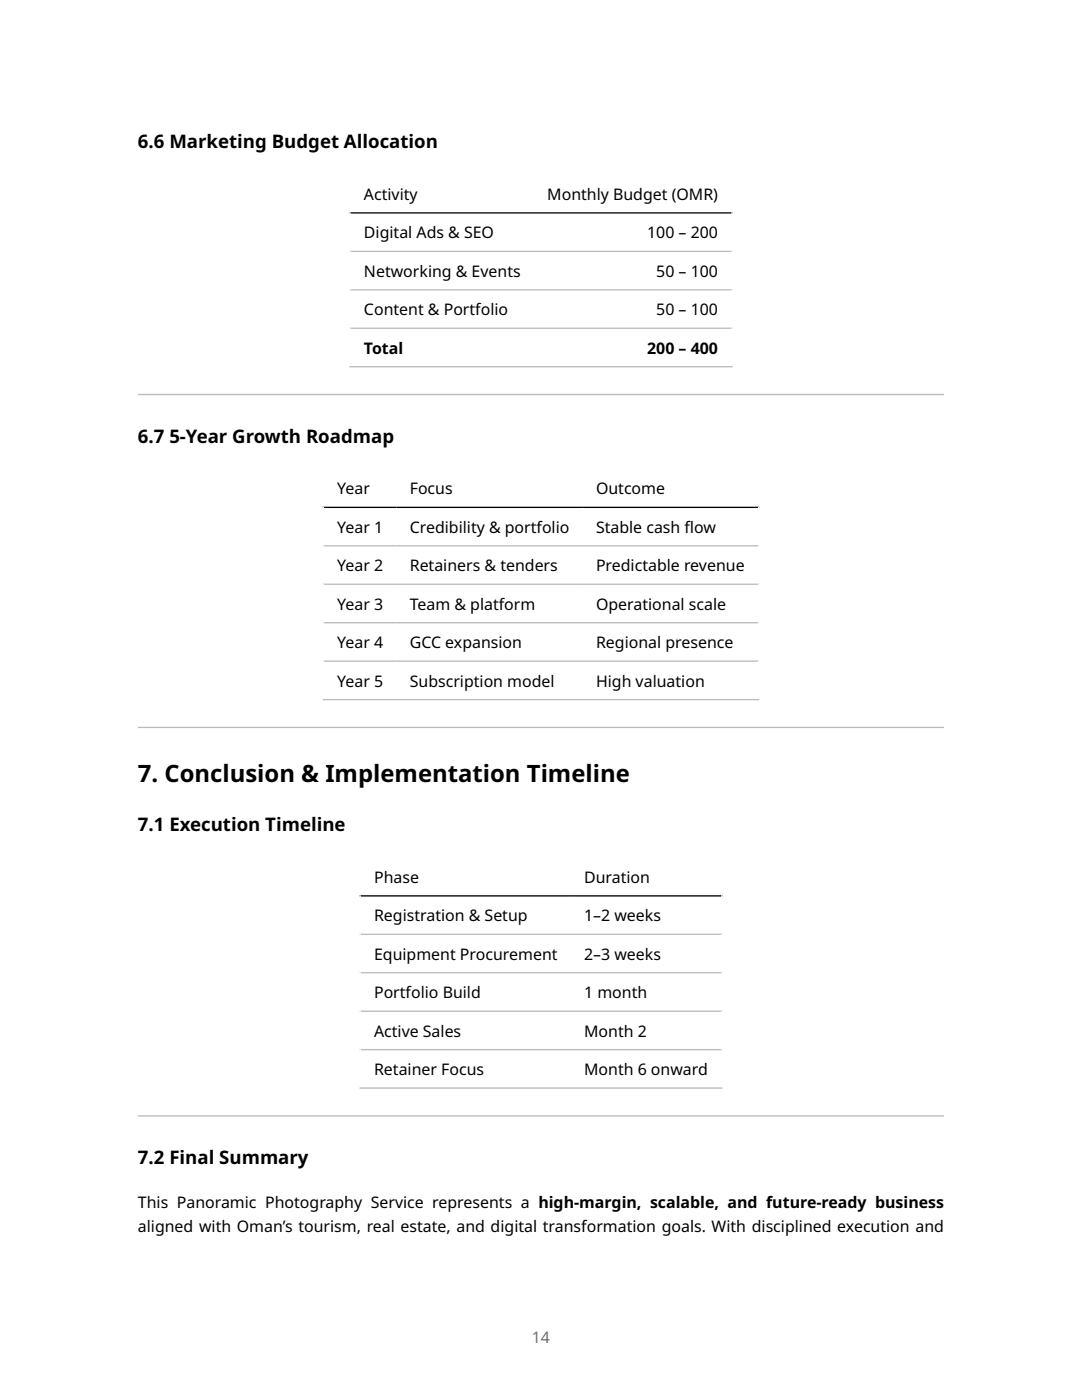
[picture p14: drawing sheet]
<svg xmlns="http://www.w3.org/2000/svg" width="216mm" height="279mm" viewBox="0 0 216 279" stroke-linecap="round" stroke-linejoin="round" font-family="sans-serif">
<defs><g id="words">
<text font-size="4.8" x="27.5" y="156">7. Conclusion &amp; Implementation Timeline</text>
<g font-size="3.7">
<text x="27.5" y="29.6">6.6 Marketing Budget Allocation</text>
<text x="27.5" y="88.4">6.7 5-Year Growth Roadmap</text>
<text x="27.5" y="165.9">7.1 Execution Timeline</text>
<text x="27.5" y="232.4">7.2 Final Summary</text>
</g>
<g font-size="3.2">
<text x="72.6" y="39.9">Activity</text>
<text x="109.2" y="39.9">Monthly Budget (OMR)</text>
<text x="72.6" y="47.6">Digital Ads &amp; SEO</text>
<text x="129.1" y="47.6">100 – 200</text>
<text x="72.6" y="55.2">Networking &amp; Events</text>
<text x="130.9" y="55.2">50 – 100</text>
<text x="72.6" y="62.9">Content &amp; Portfolio</text>
<text x="130.9" y="62.9">50 – 100</text>
<text x="72.6" y="70.6">Total</text>
<text x="129.1" y="70.6">200 – 400</text>
<text x="67.3" y="98.7">Year</text>
<text x="81.8" y="98.7">Focus</text>
<text x="118.9" y="98.7">Outcome</text>
<text x="67.3" y="106.3">Year 1</text>
<text x="81.8" y="106.3">Credibility &amp; portfolio</text>
<text x="118.9" y="106.3">Stable cash f</text>
<text x="136.6" y="106.3">low</text>
<text x="67.3" y="114">Year 2</text>
<text x="81.8" y="114">Retainers &amp; tenders</text>
<text x="118.9" y="114">Predictable revenue</text>
<text x="67.3" y="121.7">Year 3</text>
<text x="81.8" y="121.7">Team &amp; platform</text>
<text x="118.9" y="121.7">Operational scale</text>
<text x="67.3" y="129.3">Year 4</text>
<text x="81.8" y="129.3">GCC expansion</text>
<text x="118.9" y="129.3">Regional presence</text>
<text x="67.3" y="137">Year 5</text>
<text x="81.8" y="137">Subscription model</text>
<text x="118.9" y="137">High valuation</text>
<text x="74.6" y="176.2">Phase</text>
<text x="116.6" y="176.2">Duration</text>
<text x="74.6" y="183.9">Registration &amp; Setup</text>
<text x="116.6" y="183.9">1–2 weeks</text>
<text x="74.6" y="191.5">Equipment Procurement</text>
<text x="116.6" y="191.5">2–3 weeks</text>
<text x="74.6" y="199.2">Portfolio Build</text>
<text x="116.6" y="199.2">1 month</text>
<text x="74.6" y="206.9">Active Sales</text>
<text x="116.6" y="206.9">Month 2</text>
<text x="74.6" y="214.5">Retainer Focus</text>
<text x="116.6" y="214.5">Month 6 onward</text>
<text x="27.5" y="241">This Panoramic Photography Service represents a high-margin, scalable, and future-ready business</text>
<text x="27.5" y="245.8">aligned with Oman’s tourism, real estate, and digital transformation goals. With disciplined execution and</text>
</g>
<text font-size="3.2" fill="#6e6e6e" x="106.1" y="267.9">14</text>
</g></defs>
<path d="M69.7 34.8h76.5M69.9 34.7v38.6M146 34.7v38.6" fill="none" stroke="#fff" stroke-width=".26"/>
<path d="M69.7 42.5h76.5" fill="none" stroke="#000" stroke-width=".26"/>
<path d="M69.7 50.2h76.5M69.7 57.8h76.5M69.7 65.5h76.5M69.7 73.2h76.5" fill="none" stroke="#bbb" stroke-width=".26"/>
<path d="M27.5 78.9h160.9zM27.5 78.6h160.9v.3h-160.9z" fill-rule="evenodd" fill="#bbb"/>
<path d="M64.4 93.6h87.1M64.5 93.5v46.3M151.4 93.5v46.3" fill="none" stroke="#fff" stroke-width=".26"/>
<path d="M64.4 101.3h87.1" fill="none" stroke="#000" stroke-width=".26"/>
<path d="M64.4 108.9h87.1M64.4 116.6h87.1M64.4 124.3h87.1M64.4 131.9h87.1M64.4 139.6h87.1" fill="none" stroke="#bbb" stroke-width=".26"/>
<path d="M27.5 145.3h160.9zM27.5 145h160.9v.3h-160.9z" fill-rule="evenodd" fill="#bbb"/>
<path d="M71.7 171.1h72.5M71.9 171v46.3M144 171v46.3" fill="none" stroke="#fff" stroke-width=".26"/>
<path d="M71.7 178.8h72.5" fill="none" stroke="#000" stroke-width=".26"/>
<path d="M71.7 186.5h72.5M71.7 194.1h72.5M71.7 201.8h72.5M71.7 209.5h72.5M71.7 217.2h72.5" fill="none" stroke="#bbb" stroke-width=".26"/>
<path d="M27.5 222.8h160.9zM27.5 222.6h160.9v.2h-160.9z" fill-rule="evenodd" fill="#bbb"/>
<use href="#words"/>
</svg>
